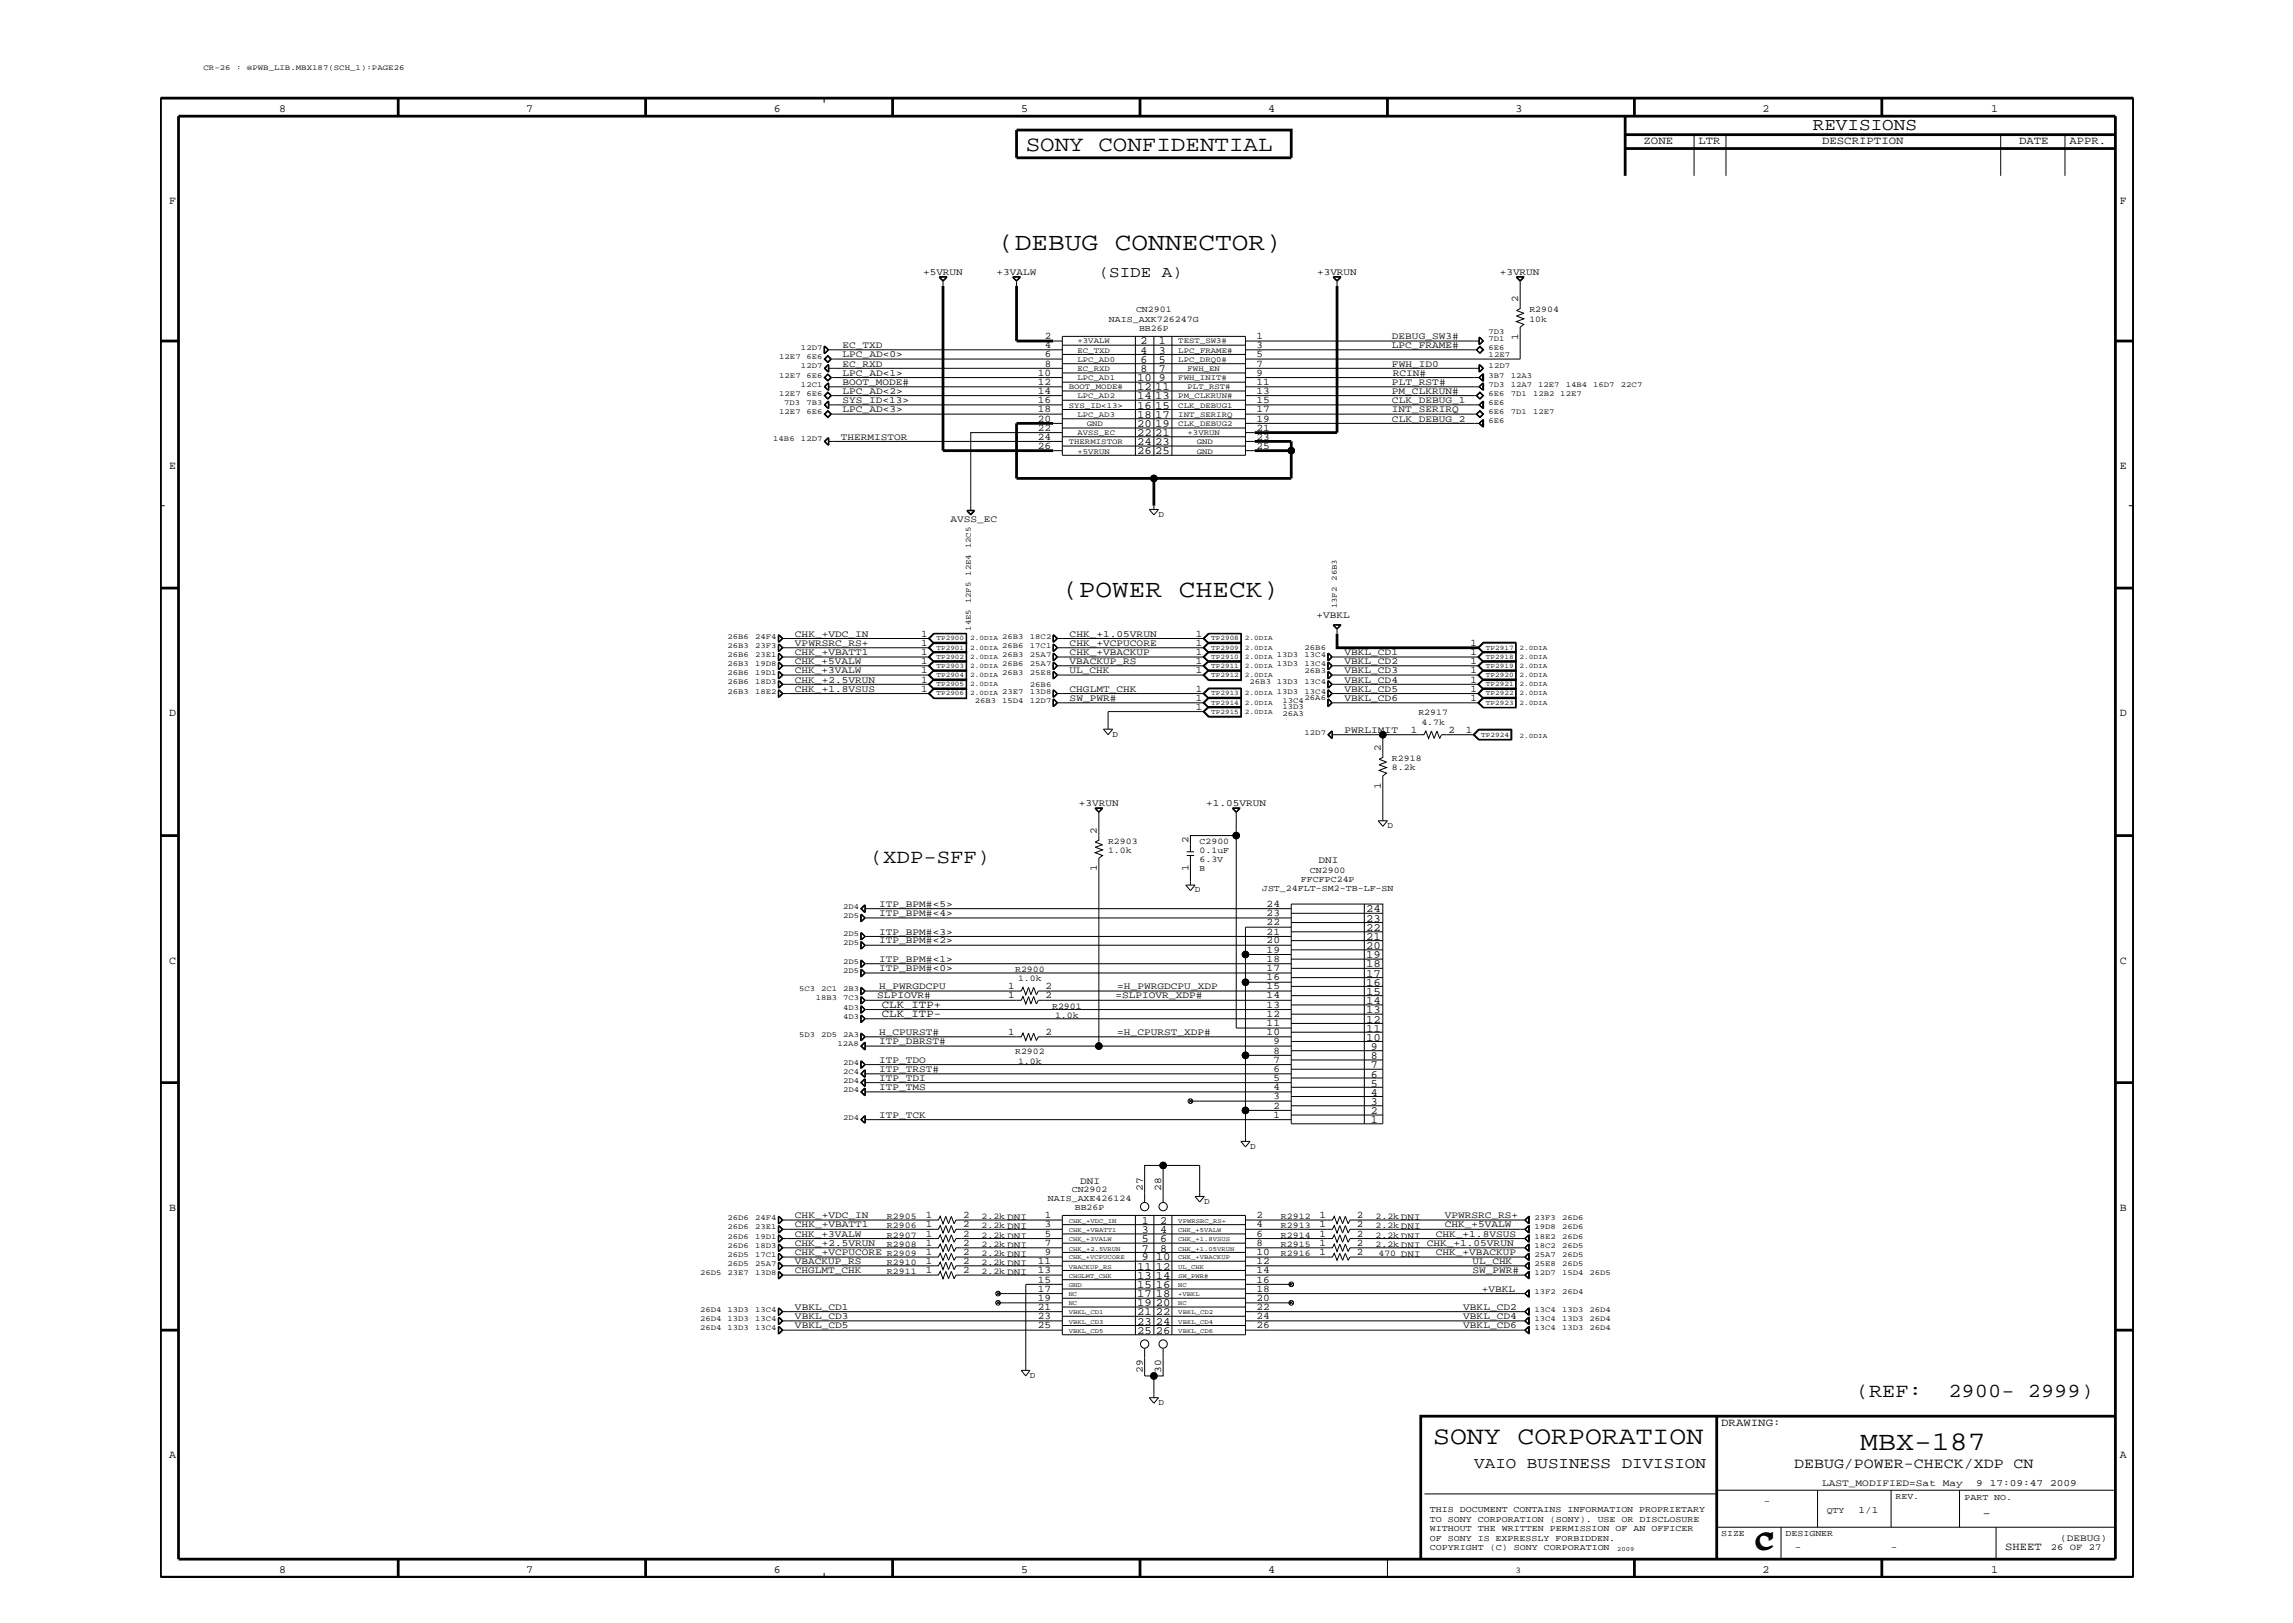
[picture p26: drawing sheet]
<svg xmlns="http://www.w3.org/2000/svg" width="420mm" height="297mm" viewBox="0 0 420 297" stroke-linecap="round" stroke-linejoin="round" font-family="sans-serif">
<defs><g id="words">
<g font-size="5">
<text x="321.3" y="283.6">C</text>
<text x="321.6" y="283.2">C</text>
</g>
<text font-size="4.9" x="340.6" y="265.3">MBX-187</text>
<text font-size="4.7" x="262.4" y="264.4">SONY CORPORATION</text>
<g font-size="4.6">
<text x="182.7" y="45.7">(DEBUG CONNECTOR)</text>
<text x="194.5" y="109.3">(POWER CHECK)</text>
</g>
<text font-size="4" x="187.8" y="27.5">SONY CONFIDENTIAL</text>
<g font-size="3.6">
<text x="159.3" y="157.9">(XDP-SFF)</text>
<text x="339.8" y="255.6">(REF:</text>
<text x="356.7" y="255.6">2900- 2999)</text>
</g>
<text font-size="3.2" x="331.9" y="23.8">REVISIONS</text>
<g font-size="2.9">
<text x="201.2" y="50.7">(SIDE A)</text>
<text x="269.9" y="268.6">VAIO BUSINESS DIVISION</text>
</g>
<text font-size="2.7" x="328.5" y="268.6">DEBUG/POWER-CHECK/XDP CN</text>
<text font-size="2.3" x="363" y="277.6">-</text>
<g font-size="2">
<text x="51.1" y="20.5">8</text>
<text x="96.3" y="20.5">7</text>
<text x="141.6" y="20.5">6</text>
<text x="186.9" y="20.5">5</text>
<text x="232.2" y="20.5">4</text>
<text x="277.5" y="20.5">3</text>
<text x="322.7" y="20.5">2</text>
<text x="364.6" y="20.5">1</text>
<text x="300.9" y="26.4">ZONE</text>
<text x="311" y="26.4">LTR</text>
<text x="333.6" y="26.4">DESCRIPTION</text>
<text x="369.7" y="26.4">DATE</text>
<text x="378.9" y="26.4">APPR.</text>
<text x="31" y="37.3">F</text>
<text x="388.1" y="37.3">F</text>
<text x="208.8" y="64.7">4</text>
<text x="208.8" y="63">2</text>
<text x="212.2" y="63">1</text>
<text x="212.2" y="64.7">3</text>
<text x="208.2" y="69.8">10</text>
<text x="208.2" y="71.4">12</text>
<text x="208.8" y="68.1">8</text>
<text x="208.8" y="66.4">6</text>
<text x="211.5" y="71.4">11</text>
<text x="212.2" y="69.8">9</text>
<text x="212.2" y="66.4">5</text>
<text x="212.2" y="68.1">7</text>
<text x="208.2" y="76.5">18</text>
<text x="208.2" y="74.8">16</text>
<text x="208.2" y="73.1">14</text>
<text x="211.5" y="73.1">13</text>
<text x="211.5" y="74.8">15</text>
<text x="211.5" y="76.5">17</text>
<text x="208.2" y="78.2">20</text>
<text x="208.2" y="79.8">22</text>
<text x="208.2" y="83.2">26</text>
<text x="208.2" y="81.5">24</text>
<text x="211.5" y="81.5">23</text>
<text x="211.5" y="83.2">25</text>
<text x="211.5" y="79.8">21</text>
<text x="211.5" y="78.2">19</text>
<text x="31" y="85.9">E</text>
<text x="388.1" y="85.9">E</text>
<text x="31" y="131.1">D</text>
<text x="388.1" y="131.1">D</text>
<text x="250.1" y="167">24</text>
<text x="250.1" y="168.7">23</text>
<text x="250.1" y="170.4">22</text>
<text x="250.1" y="172.1">21</text>
<text x="250.1" y="173.8">20</text>
<text x="31" y="176.4">C</text>
<text x="250.1" y="178.8">17</text>
<text x="250.1" y="175.4">19</text>
<text x="250.1" y="177.1">18</text>
<text x="388.1" y="176.4">C</text>
<text x="161.5" y="184.4">CLK_ITP+</text>
<text x="250.1" y="182.1">15</text>
<text x="250.1" y="183.8">14</text>
<text x="250.1" y="185.4">13</text>
<text x="250.1" y="180.5">16</text>
<text x="161.5" y="186.1">CLK_ITP-</text>
<text x="250.1" y="187.1">12</text>
<text x="250.1" y="188.8">11</text>
<text x="250.1" y="190.5">10</text>
<text x="251" y="197.2">6</text>
<text x="251" y="195.5">7</text>
<text x="251" y="192.1">9</text>
<text x="251" y="193.8">8</text>
<text x="251" y="203.9">2</text>
<text x="251" y="202.2">3</text>
<text x="251" y="200.5">4</text>
<text x="251" y="198.9">5</text>
<text x="251" y="205.6">1</text>
<text x="31" y="221.7">B</text>
<text x="388.1" y="221.7">B</text>
<text x="209" y="227.4">5</text>
<text x="209" y="225.7">3</text>
<text x="209" y="224">1</text>
<text x="212.4" y="224">2</text>
<text x="212.4" y="225.7">4</text>
<text x="212.4" y="227.4">6</text>
<text x="208.2" y="232.4">11</text>
<text x="209" y="229.1">7</text>
<text x="209" y="230.7">9</text>
<text x="211.6" y="232.4">12</text>
<text x="211.6" y="230.7">10</text>
<text x="212.4" y="229.1">8</text>
<text x="208.2" y="237.4">17</text>
<text x="208.2" y="235.7">15</text>
<text x="208.2" y="239">19</text>
<text x="208.2" y="234">13</text>
<text x="211.6" y="239">20</text>
<text x="211.6" y="234">14</text>
<text x="211.6" y="235.7">16</text>
<text x="211.6" y="237.4">18</text>
<text x="208.2" y="240.7">21</text>
<text x="208.2" y="244.1">25</text>
<text x="208.2" y="242.4">23</text>
<text x="211.6" y="242.4">24</text>
<text x="211.6" y="244.1">26</text>
<text x="211.6" y="240.7">22</text>
<text x="315.1" y="261.1">DRAWING:</text>
<text x="31" y="266.9">A</text>
<text x="388.1" y="266.9">A</text>
<text x="51.1" y="287.9">8</text>
<text x="96.3" y="287.9">7</text>
<text x="141.6" y="287.9">6</text>
<text x="186.9" y="287.9">5</text>
<text x="232.2" y="287.9">4</text>
<text x="322.7" y="287.9">2</text>
<text x="364.6" y="287.9">1</text>
<text x="367.1" y="283.7">SHEET</text>
</g>
<g font-size="1.9">
<text x="278" y="55.3" transform="rotate(-90 278 55.3)">2</text>
<text x="191.3" y="65.4">6</text>
<text x="191.3" y="63.7">4</text>
<text x="191.3" y="62.1">2</text>
<text x="230" y="65.4">5</text>
<text x="230" y="63.7">3</text>
<text x="230" y="62.1">1</text>
<text x="278" y="62.3" transform="rotate(-90 278 62.3)">1</text>
<text x="190" y="70.5">12</text>
<text x="190" y="68.8">10</text>
<text x="191.3" y="67.1">8</text>
<text x="230" y="68.8">9</text>
<text x="230" y="67.1">7</text>
<text x="230" y="70.5">11</text>
<text x="190" y="75.5">18</text>
<text x="190" y="73.8">16</text>
<text x="190" y="72.1">14</text>
<text x="190" y="77.2">20</text>
<text x="230" y="77.2">19</text>
<text x="230" y="75.5">17</text>
<text x="230" y="73.8">15</text>
<text x="230" y="72.1">13</text>
<text x="190" y="82.2">26</text>
<text x="190" y="80.5">24</text>
<text x="190" y="78.9">22</text>
<text x="230" y="82.2">25</text>
<text x="230" y="80.5">23</text>
<text x="230" y="78.9">21</text>
<text x="168.7" y="119.9">1</text>
<text x="168.7" y="118.2">1</text>
<text x="168.7" y="116.5">1</text>
<text x="218.9" y="119.9">1</text>
<text x="218.9" y="118.2">1</text>
<text x="218.9" y="116.5">1</text>
<text x="269.2" y="119.9">1</text>
<text x="269.2" y="118.2">1</text>
<text x="168.7" y="124.9">1</text>
<text x="168.7" y="123.2">1</text>
<text x="168.7" y="121.5">1</text>
<text x="218.9" y="123.2">1</text>
<text x="218.9" y="121.5">1</text>
<text x="269.2" y="124.9">1</text>
<text x="269.2" y="123.2">1</text>
<text x="269.2" y="121.5">1</text>
<text x="168.7" y="126.6">1</text>
<text x="218.9" y="129.9">1</text>
<text x="218.9" y="128.3">1</text>
<text x="218.9" y="126.6">1</text>
<text x="269.2" y="128.3">1</text>
<text x="269.2" y="126.6">1</text>
<text x="252.8" y="137.5" transform="rotate(-90 252.8 137.5)">2</text>
<text x="258.3" y="134.1">1</text>
<text x="265.2" y="134.1">2</text>
<text x="268.4" y="134.1">1</text>
<text x="252.8" y="144.4" transform="rotate(-90 252.8 144.4)">1</text>
<text x="200.8" y="152.6" transform="rotate(-90 200.8 152.6)">2</text>
<text x="217.6" y="154.3" transform="rotate(-90 217.6 154.3)">2</text>
<text x="200.8" y="159.5" transform="rotate(-90 200.8 159.5)">1</text>
<text x="217.6" y="159.5" transform="rotate(-90 217.6 159.5)">1</text>
<text x="231.9" y="166">24</text>
<text x="231.9" y="167.7">23</text>
<text x="231.9" y="169.4">22</text>
<text x="231.9" y="171.1">21</text>
<text x="231.9" y="172.7">20</text>
<text x="231.9" y="174.4">19</text>
<text x="231.9" y="176.1">18</text>
<text x="231.9" y="177.7">17</text>
<text x="231.9" y="179.4">16</text>
<text x="184.6" y="182.7">1</text>
<text x="184.6" y="181">1</text>
<text x="191.4" y="182.7">2</text>
<text x="191.4" y="181">2</text>
<text x="231.9" y="181">15</text>
<text x="231.9" y="182.7">14</text>
<text x="231.9" y="184.4">13</text>
<text x="184.6" y="189.4">1</text>
<text x="191.4" y="189.4">2</text>
<text x="231.9" y="186.1">12</text>
<text x="231.9" y="187.8">11</text>
<text x="231.9" y="189.4">10</text>
<text x="233.2" y="191.1">9</text>
<text x="233.2" y="192.8">8</text>
<text x="233.2" y="194.5">7</text>
<text x="233.2" y="196.2">6</text>
<text x="233.2" y="197.8">5</text>
<text x="233.2" y="199.5">4</text>
<text x="233.2" y="201.2">3</text>
<text x="233.2" y="202.9">2</text>
<text x="233.2" y="204.6">1</text>
<text x="209.2" y="218" transform="rotate(-90 209.2 218)">27</text>
<text x="212.6" y="218" transform="rotate(-90 212.6 218)">28</text>
<text x="169.5" y="226.3">1</text>
<text x="169.5" y="224.6">1</text>
<text x="169.5" y="223">1</text>
<text x="176.4" y="226.3">2</text>
<text x="176.4" y="224.6">2</text>
<text x="176.4" y="223">2</text>
<text x="191.3" y="226.3">5</text>
<text x="191.3" y="224.6">3</text>
<text x="191.3" y="223">1</text>
<text x="230" y="223">2</text>
<text x="230" y="226.3">6</text>
<text x="230" y="224.6">4</text>
<text x="241.6" y="226.3">1</text>
<text x="241.6" y="224.6">1</text>
<text x="241.6" y="223">1</text>
<text x="248.4" y="226.3">2</text>
<text x="248.4" y="224.6">2</text>
<text x="248.4" y="223">2</text>
<text x="169.5" y="233">1</text>
<text x="169.5" y="231.3">1</text>
<text x="169.5" y="228">1</text>
<text x="169.5" y="229.7">1</text>
<text x="176.4" y="233">2</text>
<text x="176.4" y="231.3">2</text>
<text x="176.4" y="228">2</text>
<text x="176.4" y="229.7">2</text>
<text x="190" y="233">13</text>
<text x="190" y="231.3">11</text>
<text x="191.3" y="229.7">9</text>
<text x="191.3" y="228">7</text>
<text x="230" y="233">14</text>
<text x="230" y="231.3">12</text>
<text x="230" y="229.7">10</text>
<text x="230" y="228">8</text>
<text x="241.6" y="229.7">1</text>
<text x="241.6" y="228">1</text>
<text x="248.4" y="229.7">2</text>
<text x="248.4" y="228">2</text>
<text x="190" y="239.7">21</text>
<text x="190" y="238.1">19</text>
<text x="190" y="236.4">17</text>
<text x="190" y="234.7">15</text>
<text x="230" y="239.7">22</text>
<text x="230" y="238.1">20</text>
<text x="230" y="236.4">18</text>
<text x="230" y="234.7">16</text>
<text x="190" y="243.1">25</text>
<text x="190" y="241.4">23</text>
<text x="230" y="243.1">26</text>
<text x="230" y="241.4">24</text>
<text x="209.2" y="251.2" transform="rotate(-90 209.2 251.2)">29</text>
<text x="212.6" y="251.2" transform="rotate(-90 212.6 251.2)">30</text>
</g>
<g font-size="1.8">
<text x="169" y="50.3">+5VRUN</text>
<text x="182.5" y="50.3">+3VALW</text>
<text x="241.1" y="50.3">+3VRUN</text>
<text x="274.6" y="50.3">+3VRUN</text>
<text x="154.3" y="63.7">EC_TXD</text>
<text x="154.3" y="65.4">LPC_AD&lt;0&gt;</text>
<text x="254.8" y="62.1">DEBUG_SW3#</text>
<text x="254.8" y="63.7">LPC_FRAME#</text>
<text x="154.3" y="67.1">EC_RXD</text>
<text x="154.3" y="70.5">BOOT_MODE#</text>
<text x="154.3" y="68.8">LPC_AD&lt;1&gt;</text>
<text x="254.8" y="67.1">FWH_ID0</text>
<text x="254.8" y="70.5">PLT_RST#</text>
<text x="255" y="68.8">RCIN#</text>
<text x="154.3" y="73.8">SYS_ID&lt;13&gt;</text>
<text x="154.3" y="75.5">LPC_AD&lt;3&gt;</text>
<text x="154.3" y="72.1">LPC_AD&lt;2&gt;</text>
<text x="254.8" y="72.1">PM_CLKRUN#</text>
<text x="254.8" y="73.8">CLK_DEBUG_1</text>
<text x="254.8" y="75.5">INT_SERIRQ</text>
<text x="254.8" y="77.2">CLK_DEBUG_2</text>
<text x="153.9" y="80.5">THERMISTOR</text>
<text x="174" y="95.6">AVSS_EC</text>
<text x="241" y="113.1">+VBKL</text>
<text x="145.5" y="119.9">CHK_+VBATT1</text>
<text x="145.5" y="118.2">VPWRSRC_RS+</text>
<text x="145.5" y="116.5">CHK_+VDC_IN</text>
<text x="195.8" y="118.2">CHK_+VCPUCORE</text>
<text x="195.8" y="119.9">CHK_+VBACKUP</text>
<text x="195.8" y="116.5">CHK_+1.05VRUN</text>
<text x="246.1" y="119.9">VBKL_CD1</text>
<text x="145.5" y="123.2">CHK_+3VALW</text>
<text x="145.5" y="124.9">CHK_+2.5VRUN</text>
<text x="145.5" y="121.5">CHK_+5VALW</text>
<text x="195.8" y="121.5">VBACKUP_RS</text>
<text x="195.8" y="123.2">UL_CHK</text>
<text x="246.1" y="123.2">VBKL_CD3</text>
<text x="246.1" y="124.9">VBKL_CD4</text>
<text x="246.1" y="121.5">VBKL_CD2</text>
<text x="145.5" y="126.6">CHK_+1.8VSUS</text>
<text x="195.8" y="126.6">CHGLMT_CHK</text>
<text x="195.8" y="128.3">SW_PWR#</text>
<text x="246.1" y="128.3">VBKL_CD6</text>
<text x="246.1" y="126.6">VBKL_CD5</text>
<text x="246.1" y="134.1">PWRLIMIT</text>
<text x="197.5" y="147.5">+3VRUN</text>
<text x="220.8" y="147.5">+1.05VRUN</text>
<text x="241.4" y="157.9">DNI</text>
<text x="161" y="166">ITP_BPM#&lt;5&gt;</text>
<text x="161" y="167.7">ITP_BPM#&lt;4&gt;</text>
<text x="161" y="171.1">ITP_BPM#&lt;3&gt;</text>
<text x="161" y="172.7">ITP_BPM#&lt;2&gt;</text>
<text x="161" y="176.1">ITP_BPM#&lt;1&gt;</text>
<text x="161" y="177.7">ITP_BPM#&lt;0&gt;</text>
<text x="160.6" y="182.7">SLPIOVR#</text>
<text x="161" y="181">H_PWRGDCPU</text>
<text x="204.2" y="182.7">=SLPIOVR_XDP#</text>
<text x="204.6" y="181">=H_PWRGDCPU_XDP</text>
<text x="161" y="189.4">H_CPURST#</text>
<text x="161" y="191.1">ITP_DBRST#</text>
<text x="204.6" y="189.4">=H_CPURST_XDP#</text>
<text x="161" y="196.2">ITP_TRST#</text>
<text x="161" y="197.8">ITP_TDI</text>
<text x="161" y="194.5">ITP_TDO</text>
<text x="161" y="199.5">ITP_TMS</text>
<text x="161" y="204.6">ITP_TCK</text>
<text x="197.8" y="216.6">DNI</text>
<text x="145.5" y="223">CHK_+VDC_IN</text>
<text x="145.5" y="226.3">CHK_+3VALW</text>
<text x="145.5" y="224.6">CHK_+VBATT1</text>
<text x="262.9" y="226.3">CHK_+1.8VSUS</text>
<text x="264.5" y="224.6">CHK_+5VALW</text>
<text x="264.5" y="223">VPWRSRC_RS+</text>
<text x="145.5" y="233">CHGLMT_CHK</text>
<text x="145.5" y="231.3">VBACKUP_RS</text>
<text x="145.5" y="229.7">CHK_+VCPUCORE R2909</text>
<text x="145.5" y="228">CHK_+2.5VRUN</text>
<text x="262.9" y="229.7">CHK_+VBACKUP</text>
<text x="269.6" y="231.3">UL_CHK</text>
<text x="269.6" y="233">SW_PWR#</text>
<text x="145.5" y="239.7">VBKL_CD1</text>
<text x="267.9" y="239.7">VBKL_CD2</text>
<text x="271.3" y="236.4">+VBKL</text>
<text x="145.5" y="241.4">VBKL_CD3</text>
<text x="145.5" y="243.1">VBKL_CD5</text>
<text x="267.9" y="241.4">VBKL_CD4</text>
<text x="267.9" y="243.1">VBKL_CD6</text>
<text x="322.9" y="275.3">-</text>
<text x="333.6" y="272">LAST_MODIFIED=Sat May</text>
<text x="361.8" y="272">9 17:09:47 2009</text>
<text x="340.3" y="277">1/1</text>
<text x="377.2" y="282">(DEBUG)</text>
<text x="328.6" y="283.7">-</text>
<text x="346.2" y="283.7">-</text>
</g>
<text font-size="1.7" x="375.5" y="283.7">26 OF 27</text>
<g font-size="1.6">
<text x="203" y="58.9">NAIS_AXK726247G</text>
<text x="208" y="57.2">CN2901</text>
<text x="280" y="57.2">R2904</text>
<text x="280" y="58.9">10k</text>
<text x="208.5" y="60.6">BB26P</text>
<text x="212.1" y="94.6">D</text>
<text x="259.7" y="130.9">R2917</text>
<text x="203.7" y="134.8">D</text>
<text x="260.2" y="132.6">4.7k</text>
<text x="254.8" y="139.3">R2918</text>
<text x="254.8" y="141">8.2k</text>
<text x="202.9" y="154.5">R2903</text>
<text x="219.6" y="154.5">C2900</text>
<text x="254" y="151.6">D</text>
<text x="202.9" y="156.1">1.0k</text>
<text x="219.6" y="157.8">6.3V</text>
<text x="219.6" y="159.5">B</text>
<text x="219.6" y="156.1">0.1uF</text>
<text x="238.2" y="161.5">FFCFPC24P</text>
<text x="239.8" y="159.8">CN2900</text>
<text x="218.8" y="163.3">D</text>
<text x="231.1" y="163.1">JST_24FLT-SM2-TB-LF-SN</text>
<text x="185.8" y="177.9">R2900</text>
<text x="186.4" y="179.6">1.0k</text>
<text x="192.6" y="184.6">R2901</text>
<text x="193.2" y="186.3">1.0k</text>
<text x="185.8" y="193">R2902</text>
<text x="186.4" y="194.7">1.0k</text>
<text x="228.9" y="210.3">D</text>
<text x="191.9" y="219.8">NAIS_AXE426124</text>
<text x="196.2" y="218.1">CN2902</text>
<text x="196.8" y="221.5">BB26P</text>
<text x="220.5" y="220.3">D</text>
<text x="162.4" y="226.5">R2907</text>
<text x="162.4" y="224.8">R2906</text>
<text x="162.4" y="223.1">R2905</text>
<text x="179.7" y="226.5">2.2k DNI</text>
<text x="179.7" y="224.8">2.2k DNI</text>
<text x="179.7" y="223.1">2.2k DNI</text>
<text x="234.5" y="226.5">R2914</text>
<text x="234.5" y="224.8">R2913</text>
<text x="234.5" y="223.1">R2912</text>
<text x="251.8" y="226.5">2.2kDNI</text>
<text x="251.8" y="224.8">2.2kDNI</text>
<text x="251.8" y="223.1">2.2kDNI</text>
<text x="162.4" y="233.2">R2911</text>
<text x="162.4" y="231.5">R2910</text>
<text x="162.4" y="228.2">R2908</text>
<text x="179.7" y="233.2">2.2k DNI</text>
<text x="179.7" y="231.5">2.2k DNI</text>
<text x="179.7" y="228.2">2.2k DNI</text>
<text x="179.7" y="229.9">2.2k DNI</text>
<text x="234.5" y="229.9">R2916</text>
<text x="234.5" y="228.2">R2915</text>
<text x="251.8" y="228.2">2.2kDNI CHK_+1.05VRUN</text>
<text x="252.4" y="229.9">470 DNI</text>
<text x="188.6" y="252.2">D</text>
<text x="212.1" y="257.2">D</text>
<text x="347" y="274.4">REV.</text>
<text x="359.7" y="274.5">PART NO.</text>
<text x="261.8" y="280.3">WITHOUT THE WRITTEN PERMISSION OF AN OFFICER</text>
<text x="261.8" y="276.7">THIS DOCUMENT CONTAINS INFORMATION PROPRIETARY</text>
<text x="261.8" y="278.6">TO SONY CORPORATION (SONY). USE OR DISCLOSURE</text>
<text x="315.1" y="281.1">SIZE</text>
<text x="326.9" y="281.1">DESIGNER</text>
<text x="334.4" y="277">QTY</text>
<text x="261.8" y="282.1">OF SONY IS EXPRESSLY FORBIDDEN.</text>
<text x="261.8" y="283.7">COPYRIGHT (C) SONY CORPORATION</text>
<text x="277.5" y="287.9">3</text>
</g>
<g font-size="1.4">
<text x="37.3" y="12.9">CR-26 : @PWB_LIB.MBX187(SCH_1):PAGE26</text>
<text x="142.7" y="65.7">12E7</text>
<text x="146.6" y="64">12D7</text>
<text x="147.7" y="65.7">6E6</text>
<text x="197.3" y="62.9">+3VALW</text>
<text x="197.3" y="64.5">EC_TXD</text>
<text x="215.7" y="62.9">TEST_SW3#</text>
<text x="215.7" y="64.5">LPC_FRAME#</text>
<text x="272.5" y="62.4">7D1</text>
<text x="272.5" y="61.2">7D3</text>
<text x="272.5" y="64">6E6</text>
<text x="272.5" y="65.3">12E7</text>
<text x="142.7" y="69.1">12E7</text>
<text x="146.6" y="70.8">12C1</text>
<text x="146.6" y="67.4">12D7</text>
<text x="147.7" y="69.1">6E6</text>
<text x="195.7" y="71.2">BOOT_MODE#</text>
<text x="197.3" y="66.2">LPC_AD0</text>
<text x="197.3" y="67.9">EC_RXD</text>
<text x="197.3" y="69.6">LPC_AD1</text>
<text x="215.7" y="69.6">FWH_INIT#</text>
<text x="215.7" y="66.2">LPC_DRQ0#</text>
<text x="217.4" y="71.2">PLT_RST#</text>
<text x="217.4" y="67.9">FWH_EN</text>
<text x="272.5" y="67.4">12D7</text>
<text x="272.5" y="69.1">3B7</text>
<text x="272.5" y="70.8">7D3</text>
<text x="276.6" y="69.1">12A3</text>
<text x="276.6" y="70.8">12A7</text>
<text x="281.6" y="70.8">12E7</text>
<text x="286.7" y="70.8">14B4</text>
<text x="291.7" y="70.8">16D7</text>
<text x="296.8" y="70.8">22C7</text>
<text x="142.7" y="75.8">12E7</text>
<text x="142.7" y="72.4">12E7</text>
<text x="143.6" y="74.1">7D3</text>
<text x="147.7" y="74.1">7B3</text>
<text x="147.7" y="75.8">6E6</text>
<text x="147.7" y="72.4">6E6</text>
<text x="195.7" y="74.6">SYS_ID&lt;13&gt;</text>
<text x="197.3" y="76.3">LPC_AD3</text>
<text x="197.3" y="72.9">LPC_AD2</text>
<text x="215.7" y="72.9">PM_CLKRUN#</text>
<text x="215.7" y="74.6">CLK_DEBUG1</text>
<text x="215.7" y="76.3">INT_SERIRQ</text>
<text x="272.5" y="72.4">6E6</text>
<text x="272.5" y="74.1">6E6</text>
<text x="272.5" y="75.8">6E6</text>
<text x="272.5" y="77.5">6E6</text>
<text x="276.6" y="72.4">7D1</text>
<text x="276.6" y="75.8">7D1</text>
<text x="280.7" y="72.4">12B2</text>
<text x="280.7" y="75.8">12E7</text>
<text x="285.7" y="72.4">12E7</text>
<text x="141.6" y="80.8">14B6</text>
<text x="146.6" y="80.8">12D7</text>
<text x="195.7" y="81.3">THERMISTOR</text>
<text x="197.3" y="83">+5VRUN</text>
<text x="197.3" y="79.6">AVSS_EC</text>
<text x="199" y="78">GND</text>
<text x="215.7" y="78">CLK_DEBUG2</text>
<text x="217.4" y="79.6">+3VRUN</text>
<text x="219.1" y="81.3">GND</text>
<text x="219.1" y="83">GND</text>
<text x="177.7" y="100.4" transform="rotate(-90 177.7 100.4)">12C5</text>
<text x="177.7" y="105.4" transform="rotate(-90 177.7 105.4)">12E4</text>
<text x="244.8" y="106.3" transform="rotate(-90 244.8 106.3)">26B3</text>
<text x="177.7" y="110.4" transform="rotate(-90 177.7 110.4)">12F5</text>
<text x="244.8" y="111.4" transform="rotate(-90 244.8 111.4)">13F2</text>
<text x="133.2" y="118.6">26B3</text>
<text x="133.2" y="116.9">26B6</text>
<text x="138.3" y="118.6">23F3</text>
<text x="138.3" y="116.9">24F4</text>
<text x="177.7" y="115.4" transform="rotate(-90 177.7 115.4)">14E5</text>
<text x="188.6" y="118.6">17C1</text>
<text x="188.6" y="116.9">18C2</text>
<text x="238.8" y="119">26B6</text>
<text x="133.2" y="123.6">26B6</text>
<text x="133.2" y="125.3">26B6</text>
<text x="133.2" y="121.9">26B3</text>
<text x="133.2" y="120.3">26B6</text>
<text x="138.3" y="123.6">19D1</text>
<text x="138.3" y="125.3">18D3</text>
<text x="138.3" y="121.9">19D8</text>
<text x="138.3" y="120.3">23E1</text>
<text x="188.6" y="120.3">25A7</text>
<text x="188.6" y="121.9">25A7</text>
<text x="188.6" y="125.8">26B6</text>
<text x="188.6" y="123.6">25E8</text>
<text x="228.8" y="125.3">26B3</text>
<text x="233.8" y="125.3">13D3</text>
<text x="238.8" y="121.9">13C4</text>
<text x="238.8" y="123.1">26B3</text>
<text x="238.8" y="120.3">13C4</text>
<text x="238.8" y="125.3">13C4</text>
<text x="133.2" y="126.9">26B3</text>
<text x="138.3" y="126.9">18E2</text>
<text x="178.5" y="128.6">26B3</text>
<text x="183.5" y="128.6">15D4</text>
<text x="188.6" y="126.9">13D8</text>
<text x="188.6" y="128.6">12D7</text>
<text x="234.8" y="128.6">13C4</text>
<text x="234.8" y="129.8">13D3</text>
<text x="234.8" y="131">26A3</text>
<text x="238.8" y="126.9">13C4</text>
<text x="238.8" y="128.1">26A6</text>
<text x="238.8" y="134.5">12D7</text>
<text x="154.3" y="166.3">2D4</text>
<text x="154.3" y="168">2D5</text>
<text x="154.3" y="171.4">2D5</text>
<text x="154.3" y="173">2D5</text>
<text x="154.3" y="176.4">2D5</text>
<text x="154.3" y="178.1">2D5</text>
<text x="146.3" y="181.4">5C3</text>
<text x="149.4" y="183.1">18B3</text>
<text x="150.4" y="181.4">2C1</text>
<text x="154.3" y="184.8">4D3</text>
<text x="154.3" y="183.1">7C3</text>
<text x="154.3" y="181.4">2B3</text>
<text x="146.3" y="189.8">5D3</text>
<text x="150.4" y="189.8">2D5</text>
<text x="153.3" y="191.5">12A8</text>
<text x="154.3" y="189.8">2A3</text>
<text x="154.3" y="186.5">4D3</text>
<text x="154.3" y="196.5">2C4</text>
<text x="154.3" y="194.8">2D4</text>
<text x="154.3" y="199.8">2D4</text>
<text x="154.3" y="198.1">2D4</text>
<text x="154.3" y="204.9">2D4</text>
<text x="133.2" y="223.3">26D6</text>
<text x="133.2" y="226.7">26D6</text>
<text x="133.2" y="225">26D6</text>
<text x="138.3" y="223.3">24F4</text>
<text x="138.3" y="226.7">19D1</text>
<text x="138.3" y="225">23E1</text>
<text x="280.9" y="226.7">18E2</text>
<text x="280.9" y="225">19D8</text>
<text x="280.9" y="223.3">23F3</text>
<text x="286" y="226.7">26D6</text>
<text x="286" y="225">26D6</text>
<text x="286" y="223.3">26D6</text>
<text x="128.2" y="233.4">26D5</text>
<text x="133.2" y="233.4">23E7</text>
<text x="133.2" y="231.7">26D5</text>
<text x="133.2" y="230.1">26D5</text>
<text x="133.2" y="228.4">26D6</text>
<text x="138.3" y="233.4">13D8</text>
<text x="138.3" y="231.7">25A7</text>
<text x="138.3" y="230.1">17C1</text>
<text x="138.3" y="228.4">18D3</text>
<text x="280.9" y="230.1">25A7</text>
<text x="280.9" y="231.7">25E8</text>
<text x="280.9" y="233.4">12D7</text>
<text x="280.9" y="228.4">18C2</text>
<text x="286" y="230.1">26D5</text>
<text x="286" y="231.7">26D5</text>
<text x="286" y="233.4">15D4</text>
<text x="286" y="228.4">26D5</text>
<text x="291" y="233.4">26D5</text>
<text x="280.9" y="236.8">13F2</text>
<text x="286" y="236.8">26D4</text>
<text x="128.2" y="240.1">26D4</text>
<text x="128.2" y="241.8">26D4</text>
<text x="128.2" y="243.4">26D4</text>
<text x="133.2" y="240.1">13D3</text>
<text x="133.2" y="241.8">13D3</text>
<text x="133.2" y="243.4">13D3</text>
<text x="138.3" y="240.1">13C4</text>
<text x="138.3" y="241.8">13C4</text>
<text x="138.3" y="243.4">13C4</text>
<text x="280.9" y="241.8">13C4</text>
<text x="280.9" y="240.1">13C4</text>
<text x="280.9" y="243.4">13C4</text>
<text x="286" y="241.8">13D3</text>
<text x="286" y="240.1">13D3</text>
<text x="286" y="243.4">13D3</text>
<text x="291" y="241.8">26D4</text>
<text x="291" y="240.1">26D4</text>
<text x="291" y="243.4">26D4</text>
</g>
<g font-size="1.3">
<text x="171.4" y="118.9">TP2901</text>
<text x="171.4" y="117.2">TP2900</text>
<text x="177.6" y="118.9">2.0DIA 26B6</text>
<text x="177.6" y="117.2">2.0DIA 26B3</text>
<text x="221.7" y="118.9">TP2909</text>
<text x="221.7" y="117.2">TP2908</text>
<text x="227.9" y="118.9">2.0DIA</text>
<text x="227.9" y="117.2">2.0DIA</text>
<text x="272" y="118.9">TP2917</text>
<text x="278.2" y="118.9">2.0DIA</text>
<text x="171.4" y="125.6">TP2905</text>
<text x="171.4" y="123.9">TP2904</text>
<text x="171.4" y="122.2">TP2903</text>
<text x="171.4" y="120.6">TP2902</text>
<text x="177.6" y="125.6">2.0DIA</text>
<text x="177.6" y="123.9">2.0DIA 26B3</text>
<text x="177.6" y="122.2">2.0DIA 26B6</text>
<text x="177.6" y="120.6">2.0DIA 26B3</text>
<text x="221.7" y="123.9">TP2912</text>
<text x="221.7" y="122.2">TP2911</text>
<text x="221.7" y="120.6">TP2910</text>
<text x="227.9" y="123.9">2.0DIA</text>
<text x="227.9" y="122.2">2.0DIA 13D3</text>
<text x="227.9" y="120.6">2.0DIA 13D3</text>
<text x="272" y="125.6">TP2921</text>
<text x="272" y="123.9">TP2920</text>
<text x="272" y="122.2">TP2919</text>
<text x="272" y="120.6">TP2918</text>
<text x="278.2" y="125.6">2.0DIA</text>
<text x="278.2" y="123.9">2.0DIA</text>
<text x="278.2" y="122.2">2.0DIA</text>
<text x="278.2" y="120.6">2.0DIA</text>
<text x="171.4" y="127.3">TP2906</text>
<text x="177.6" y="127.3">2.0DIA 23E7</text>
<text x="221.7" y="130.6">TP2915</text>
<text x="221.7" y="129">TP2914</text>
<text x="221.7" y="127.3">TP2913</text>
<text x="227.9" y="130.6">2.0DIA</text>
<text x="227.9" y="129">2.0DIA</text>
<text x="227.9" y="127.3">2.0DIA 13D3</text>
<text x="272" y="129">TP2923</text>
<text x="272" y="127.3">TP2922</text>
<text x="278.2" y="129">2.0DIA</text>
<text x="278.2" y="127.3">2.0DIA</text>
<text x="271.2" y="134.8">TP2924</text>
<text x="278.2" y="135">2.0DIA</text>
</g>
<g font-size="1.2">
<text x="195.7" y="223.8">CHK_+VDC_IN</text>
<text x="195.7" y="227.2">CHK_+3VALW</text>
<text x="195.7" y="225.5">CHK_+VBATT1</text>
<text x="215.7" y="225.5">CHK_+5VALW</text>
<text x="215.7" y="227.2">CHK_+1.8VSUS</text>
<text x="215.7" y="223.8">VPWRSRC_RS+</text>
<text x="195.7" y="232.2">VBACKUP_RS</text>
<text x="195.7" y="230.5">CHK_+VCPUCORE</text>
<text x="195.7" y="233.9">CHGLMT_CHK</text>
<text x="195.7" y="228.9">CHK_+2.5VRUN</text>
<text x="215.7" y="230.5">CHK_+VBACKUP</text>
<text x="215.7" y="232.2">UL_CHK</text>
<text x="215.7" y="233.9">SW_PWR#</text>
<text x="215.7" y="228.9">CHK_+1.05VRUN</text>
<text x="195.7" y="235.6">GND</text>
<text x="195.7" y="237.3">NC</text>
<text x="195.7" y="238.9">NC</text>
<text x="215.7" y="237.3">+VBKL</text>
<text x="215.7" y="238.9">NC</text>
<text x="215.7" y="235.6">NC</text>
<text x="195.7" y="240.6">VBKL_CD1</text>
<text x="195.7" y="244">VBKL_CD5</text>
<text x="195.7" y="242.3">VBKL_CD3</text>
<text x="215.7" y="244">VBKL_CD6</text>
<text x="215.7" y="240.6">VBKL_CD2</text>
<text x="215.7" y="242.3">VBKL_CD4</text>
<text x="296.1" y="283.8">2009</text>
</g>
</g></defs>
<g fill="none" stroke="#000" stroke-width=".18">
<path d="M150.9 18v.8M310.2 24.6v7.6M316 24.6v7.6M366.3 24.6v7.6M378.1 24.6v7.6M172.1 50.6h1.2v.2l-.7 .6-.5-.6zM172.1 50.7l1.1 .1-.6 .5zM172.6 51.5v.8M173.3 50.8l-.7 .7M173.3 50.8v-.2h-1.3v.2l.6 .7M185.4 50.6h1.4v.2l-.7 .7-.7-.7zM185.5 50.7h1.1l-.5 .6-.6-.5"/>
<path d="M185.5 50.6h1.2v.2l-.6 .6-.6-.6zM186.1 51.5v.8M244.1 50.6h1.4v.2l-.7 .7-.7-.7zM244.2 50.7l1.1 .1-.5 .5-.6-.5M244.2 50.6h1.2v.2l-.6 .6-.6-.6zM244.8 51.5v.8M277.6 50.6h1.4v.2l-.7 .7-.7-.7zM277.7 50.7h1.1l-.5 .6-.6-.5M277.7 50.6h1.2v.2l-.6 .6-.6-.6zM278.3 51.5v5l-.7 .3 1.4 .5-1.4 .5 1.4 .5-1.4 .6 1.4 .5-.7 .5v5.8h-50.3M150.9 63.4h.2l.5 .6-.5 .6h-.2zM150.9 69.1l.7-.7 .6 .7-.6 .7z"/>
<path d="M150.9 72.4l.7-.7 .6 .7-.6 .7zM150.9 65.7l.7-.7 .6 .7-.6 .7zM150.9 75.8l.7-.7 .6 .7-.6 .7zM150.9 74.1l.7-.7h.1v1.4h-.1zM150.9 63.3h.2l.6 .7-.6 .7h-.2zM151 63.5l.6 .5-.5 .6zM151 69.1l.6-.6 .6 .6-.6 .6zM151 65.7l.6-.6 .6 .6-.6 .6zM151 67.4l.6-.6h.1v1.2h-.1zM151.1 72.4l.5-.5 .5 .5-.5 .6zM151.1 65.7l.5-.5 .5 .5-.5 .5zM151.1 74.1l.5-.5v1z"/>
<path d="M151.1 67.4l.5-.5v1zM151.1 75.8l.5-.5 .5 .5-.5 .5zM151.6 68.5l.5 .6-.5 .5-.5-.5zM151.6 71.8l.6 .6-.6 .6-.6-.6zM151.6 73.5h.1v1.2h-.1l-.6-.6zM151.6 75.2l.6 .6-.6 .6-.6-.6zM151.6 70.1l-.6 .7 .6 .6M151.6 70.2v1.1l-.5-.5zM151.6 66.7h.1v1.4h-.1l-.7-.7zM151.6 70.1h.1M151.6 70.1l-.7 .7 .7 .6M151.7 70.1v1.3h-.1"/>
<path d="M151.7 64h42.8M151.7 67.4h42.8M151.7 70.8h42.8M151.7 74.1h42.8M152.2 65.7h42.3M152.2 69.1h42.3M152.2 72.4h42.3M152.2 75.8h42.3M192.8 62.4h1.7M192.8 77.5h1.7M194.5 79.9h33.5M194.5 76.6h33.5"/>
<path d="M194.5 74.9h33.5M194.5 73.3h33.5M194.5 71.6h33.5M194.5 69.9h33.5M194.5 68.3h33.5M194.5 66.6h33.5M194.5 64.9h33.5M194.5 63.2h33.5M194.5 79.2h-16.8v14.2M194.5 61.6h33.5v21.7h-33.5zM194.5 78.3h33.5M207.9 61.6v21.7"/>
<path d="M211.3 61.6v21.7M214.6 61.6v21.7M228 62.4h42.8M228 64h42.3M228 67.4h42.8M228 70.8h42.8M228 69.1h42.8M228 72.4h42.3M228 75.8h42.3M228 74.1h42.8M228 79.2h1.7M228 77.5h42.8"/>
<path d="M270.3 72.4l.6-.7 .7 .7-.7 .7zM270.3 75.8l.6-.7 .7 .7-.7 .7zM270.4 72.4l.5-.6 .6 .6-.6 .6zM270.4 64l.5-.5 .6 .5-.6 .6zM270.4 72.4l.5-.5 .6 .5-.6 .6zM270.8 61.7v1.3h.1M270.8 66.8h.1l.6 .6-.6 .6h-.1zM270.8 70.8l.7-.7h.1v1.3h-.1M270.8 66.7h.1l.7 .7-.7 .7h-.1zM270.8 61.7h.1M270.8 69.1l.7-.6v1.1l-.6-.5 .6-.6v1.2zM270.8 74.1l.7-.6v1.2z"/>
<path d="M270.8 77.5l.7-.6v1.1l-.6-.5 .6-.6v1.2zM270.8 70.8l.7 .6M270.9 61.8l.6 .6-.6 .5zM270.9 66.9l.6 .5-.6 .5zM270.9 74.1l.6-.5v1zM270.9 75.2l.6 .6-.6 .6-.5-.6 .5-.5 .6 .5-.6 .5-.5-.5zM270.9 61.7l.6 .7-.6 .6M270.9 63.4l.6 .6-.6 .6-.5-.6zM270.9 63.3l.7 .7-.7 .7-.6-.7zM270.9 61.7l.7 .7-.7 .6M271.5 70.2l-.6 .6 .6 .5M271.5 73.4h.1v1.4h-.1l-.7-.7z"/>
<path d="M271.5 76.8h.1v1.4h-.1l-.7-.7zM271.5 68.4h.1v1.4h-.1l-.7-.7zM271.5 70.2v-.1v1.3M271.5 70.2v1.1M271.5 71.2v.1M29.4 92.6h.7M150.9 80.8l.7-.7h.1v1.4h-.1zM151 80.8l.6-.6h.1v1.2h-.1zM151.6 80.3v1.1l-.5-.6zM151.7 80.8h42.8M177 93.4h1.4v.2l-.7 .6-.7-.6zM177.1 93.4h1.2v.2l-.6 .6-.6-.6z"/>
<path d="M177.1 93.5h1.1l-.5 .6-.6-.5M192.8 82.5h1.7M194.5 81.6h33.5M210.4 93.2h1.7l-.8 1zM211.3 92.6v.6M228 80.8h1.7M228 82.5h1.7M389.7 92.6h.9M142.5 119.6h.2M142.5 117.9h.2l.6 .7-.6 .6h-.2zM142.5 119.6v1.3h.2l.6-.7M142.5 116.2h.2l.6 .7-.6 .6h-.2z"/>
<path d="M142.5 116.3h.2l.6 .6-.6 .6h-.2zM142.5 118h.2l.6 .6-.6 .5h-.2zM142.5 119.6v1.2h.2l.6-.6-.6-.6M142.6 116.3l.6 .6-.5 .5zM142.6 118l.1 1.1 .5-.5-.5-.6M142.6 119.7l.6 .5-.5 .6zM142.7 119.6l.6 .6M143.3 118.6h26.9M143.3 116.9h26.9M170.2 116.9l.8 .8M170.2 116.9l.8-.9h5.9v11.8h-5.9l-.8-.9M170.2 118.6l.8 .8"/>
<path d="M171 115.9l-1.1 1 1.1 .9h6v-1.9M171 117.5h6v2h-6l-1.1-.9zM171 119.2h6v2h-6l-1.1-1zM171 115.9h6M171 115.9l-.9 1 .9 .9h6M171 117.7h5.9M171 119.4h5.9M171 117.7l-.8 .9M171 119.4l-.8 .8M177 117.6h-6l-.9 1 .9 .8h6M177 119.3h-6l-.9 .9 .9 .9h6M177 115.9v11.9h-6l-.9-.9 .9-.9h6"/>
<path d="M192.8 118h.2l.6 .6-.6 .5h-.2zM192.8 119.6h.2M192.8 119.6v1.3h.2l.6-.7M192.8 116.2h.2l.6 .7-.6 .6h-.2zM192.8 117.9h.2l.6 .7-.6 .6h-.2zM192.8 116.3h.2l.6 .6-.6 .6h-.2zM192.8 119.6v1.2h.2l.6-.6-.6-.6M192.9 118v1.1l.6-.5-.5-.6M192.9 116.3l.6 .6-.5 .5zM192.9 119.7l.6 .5-.5 .6zM193 119.6l.6 .6M193.6 118.6h26.9"/>
<path d="M193.6 116.9h26.9M220.2 118.6l1-1.1h6.1v2h-6.1zM220.5 116.9l.8-.9h5.9v8.4h-5.9l-.8-.9M220.5 116.9l.8 .8M220.5 118.6l.8 .8M221.2 115.9l-.8 1 .8 .9h6.1M221.2 115.9h6.1M221.2 115.9l-1 1 1 .9h6.1v-1.9M221.3 117.7h5.9M221.3 119.4h5.9M221.3 117.7l-.8 .9M221.3 119.4l-.8 .8"/>
<path d="M227.3 115.9v8.6h-6.1l-.8-1 .8-.8h6.1M227.3 117.6h-6.1l-.8 1 .8 .8h6.1M227.3 119.3h-6.1l-.8 .9 .8 .9h6.1M243.1 119.6v1.3h.2l.6-.7M243.1 119.6h.2M243.1 119.6v1.2h.2l.6-.6-.6-.6M243.2 119.7l.6 .5-.5 .6zM243.3 119.6l.6 .6M244.1 114.3h1.4v.2l-.7 .7-.7-.7zM244.2 114.4l1.2 .1-.6 .6zM244.8 115.2v.8M245.3 114.4l-.5 .7"/>
<path d="M271.5 117.5h6.1v2h-6.1l-1-.9zM271.5 119.2h6.1v2h-6.1l-1-1zM271.6 119.4h5.9M271.6 119.4l-.8 .8M271.6 119.4l-.8-.8 .8-.9h5.9v11.8h-5.9l-.8-.9M277.6 119.4h-6.1l-.8-.8 .8-1h6.1v11.9h-6.1l-.8-.9 .8-.9h6.1M277.6 119.3h-6.1l-.8 .9 .8 .9h6.1M142.5 126.3h.2l.6 .6-.6 .7h-.2zM142.5 124.6h.2l.6 .6-.6 .7h-.2zM142.5 122.9h.2l.6 .6-.6 .7h-.2zM142.5 121.3h.2l.6 .6-.6 .6h-.2zM142.5 123h.2l.6 .5-.6 .6h-.2z"/>
<path d="M142.5 124.6h.2l.6 .6-.6 .6h-.2zM142.5 126.3h.2l.6 .6-.6 .6h-.2zM142.6 121.3l.6 .6-.5 .5zM142.6 124.1l.1-1.1 .5 .5-.5 .6M142.6 124.7l.6 .5-.5 .5zM142.6 126.3l.1 1.1 .5-.5-.5-.6M143.3 121.9l-.6-.7h-.2v1.3h.2M143.3 121.9l-.6 .6M143.3 121.9h26.9M143.3 126.9h26.9M143.3 120.2h26.9M143.3 125.2h26.9"/>
<path d="M143.3 123.5h26.9M169.9 121.9l1.1-1h6v2h-6zM169.9 123.5l1.1-.9h6v2h-6zM169.9 125.2l1.1-.9h6v1.9h-6zM169.9 126.9l1.1-1h6v2h-6zM170.2 120.2l.8 .9M170.2 121.9l.8 .8-.8 .8M170.2 123.5l.8 .9M170.2 125.2l.8 .9M171 124.3l-.9 .9 .9 1h6M171 121.1h5.9M171 124.4h5.9"/>
<path d="M171 126.1h5.9M171 121.1l-.8 .8M171 124.4l-.8 .8M171 126.1l-.8 .8M177 121h-6l-.9 .9 .9 .9h6M177 122.7h-6l-.9 .8 .9 1h6M192.8 121.3h.2l.6 .6-.6 .6h-.2zM192.8 127.9h.2M192.8 122.9h.2l.6 .6-.6 .7h-.2zM192.8 127.9v1.4h.2l.6-.7M192.8 126.3h.2l.6 .6-.6 .7h-.2zM192.8 123h.2l.6 .5-.6 .6h-.2z"/>
<path d="M192.8 126.3h.2l.6 .6-.6 .6h-.2zM192.9 121.3l.6 .6-.5 .5zM192.9 124.1l.1-1.1 .5 .5-.5 .6M192.9 126.3l.1 1.1 .5-.5-.5-.6M192.9 128l.6 .6-.5 .5zM193 127.9l.6 .7M193 127.9l.6 .7-.6 .6h-.2v-1.3M193.6 121.9l-.6-.7h-.2v1.3h.2M193.6 121.9l-.6 .6M193.6 121.9h26.9M193.6 126.9h26.9M193.6 120.2h26.9"/>
<path d="M193.6 123.5h26.9M193.6 128.6h26.9M202 133.5h1.7l-.8 1zM220.2 120.2l1-1h6.1v2h-6.1zM220.2 121.9l1-1h6.1v2h-6.1zM220.2 123.5l1-.9h6.1v2h-6.1zM220.2 126.9l1-1h6.1v2h-6.1zM220.2 128.6l1-1h6.1v2h-6.1zM220.2 130.2l1-.9h6.1v2h-6.1zM220.5 130.2h-17.6v3.3M220.5 126.9l.8-.8h5.9v5h-5.9l-.8-.9M220.5 120.2l.8 .9"/>
<path d="M220.5 121.9l.8 .8-.8 .8M220.5 126.9l.8 .9M220.5 128.6l.8 .9M221.3 121.1h5.9M221.3 127.8h5.9M221.3 121.1l-.8 .8M221.3 127.8l-.8 .8M221.3 129.5h5.9M221.3 129.5l-.8 .7M227.3 127.8h-6.1l-.8-.9 .8-.9h6.1v5.2h-6.1l-.8-1 .8-.8h6.1M227.3 121h-6.1l-.8 .9 .8 .9h6.1M227.3 127.7h-6.1l-.8 .9 .8 .9h6.1"/>
<path d="M243.1 122.9h.2l.6 .6-.6 .7h-.2zM243.1 126.3h.2l.6 .6-.6 .7h-.2zM243.1 124.6h.2l.6 .6-.6 .7h-.2zM243.1 127.9v1.4h.2l.6-.7M243.1 123h.2l.6 .5-.6 .6h-.2zM243.1 127.9h.2M243.1 121.3h.2l.6 .6-.6 .6h-.2zM243.1 126.3h.2l.6 .6-.6 .6h-.2zM243.1 124.6h.2l.6 .6-.6 .6h-.2zM243.2 126.3v1.1l.6-.5-.5-.6M243.2 124.1l.1-1.1 .5 .5-.5 .6M243.2 121.3l.6 .6-.5 .5z"/>
<path d="M243.2 124.7l.6 .5-.5 .5zM243.2 128l.6 .6-.5 .5zM243.3 127.9l.6 .7-.6 .6h-.2v-1.3M243.3 127.9l.6 .7M243.8 133.8h.1v1.3h-.1l-.7-.6zM243.8 133.9h.1v1.2h-.1l-.6-.6zM243.8 134l.1 1-.6-.5zM243.9 134.5h16.8l.3-.7 .6 1.3 .5-1.3 .5 1.3 .5-1.3 .5 1.3 .3-.6h6M243.9 121.9h26.9M243.9 126.9h26.9M243.9 120.2h26.9M243.9 125.2h26.9"/>
<path d="M243.9 123.5h26.9M243.9 128.6h26.9M243.9 121.9l-.6-.7h-.2v1.3h.2M243.9 121.9l-.6 .6M253.2 134.5v4.1l-.7 .4 1.3 .5-1.3 .5 1.3 .5-1.3 .5 1.3 .5-.6 .5v8.2M270.5 121.9l1-1h6.1v2h-6.1zM270.5 123.5l1-.9h6.1v2h-6.1zM270.5 125.2l1-.9h6.1v1.9h-6.1zM270.5 126.9l1-1h6.1v2h-6.1zM270.5 128.6l1-1h6.1v2h-6.1zM270.7 133.5h6v1.9h-6l-.9-.9zM270.7 133.5h6.1v1.9h-6.1l-1-.9z"/>
<path d="M270.8 120.2l.8 .9M270.8 121.9l.8 .8-.8 .8M270.8 123.5l.8 .9M270.8 125.2l.8 .9M270.8 126.9l.8 .9M270.8 133.6h5.8v1.7h-5.8l-.9-.8zM271.5 124.3l-.8 .9 .8 1h6.1M271.6 121.1h5.9M271.6 124.4h5.9M271.6 126.1h5.9M271.6 127.8h5.9M271.6 121.1l-.8 .8"/>
<path d="M271.6 124.4l-.8 .8M271.6 126.1l-.8 .8M271.6 127.8l-.8 .8M277.6 121h-6.1l-.8 .9 .8 .9h6.1M277.6 122.7h-6.1l-.8 .8 .8 1h6.1M277.6 126h-6.1l-.8 .9 .8 .9h6.1M200.5 147.8h1.4v.2l-.7 .7-.7-.7zM200.6 147.9l1.2 .1-.6 .6zM200.7 147.9l.5 .7M201.2 148.7v5.1l-.7 .3 1.4 .5-1.4 .4 1.4 .6-1.4 .5 1.4 .5-.7 .5v34.4h-42.8M201.7 147.9l-.5 .7M217.3 156.6h1.3"/>
<path d="M217.3 155.9h1.3M217.9 156.6v5.4M225.7 147.8h1.3v.2l-.7 .7-.6-.7zM225.7 147.9l1.2 .1-.6 .6zM225.8 147.9l.5 .7M226.3 148.7v4.2h-8.4v3M226.3 152.9v35.3h10.1M226.8 147.9l-.5 .7M252.3 150.2h1.7l-.8 1zM157.6 175.7h.1l.7 .7-.7 .7h-.1zM157.6 172.3h.1l.7 .7-.7 .7h-.1zM157.6 166.3l.7-.7h.1v1.4h-.1z"/>
<path d="M157.6 167.3h.1l.7 .7-.7 .7h-.1zM157.6 177.4h.1l.7 .7-.7 .7h-.1zM157.7 166.3l.6-.6h.1v1.2h-.1zM157.7 167.4l.6 .6-.6 .6zM157.7 170.7v1.3M157.7 172.4l.6 .6-.6 .6zM157.7 175.8l.6 .6-.6 .6zM157.7 177.5l.6 .6-.6 .6zM157.7 175.9l.6 .5M157.7 172.5l.6 .5M157.7 167.5l.6 .5M157.7 170.8l.6 .6"/>
<path d="M157.7 166.3l.6-.5v1zM157.7 170.7l.6 .7M157.7 170.7h-.1v1.3h.1M157.7 170.7l.7 .7M158.3 176.4l-.6 .5M158.3 168l-.6 .5M158.3 171.4l-.6 .5M158.3 171.4l-.6 .6M158.3 178.1l-.6 .5M158.4 166.3h78M158.4 168h78M158.4 171.4h78"/>
<path d="M158.4 173h78M158.4 178.1h78M158.4 176.4h78M158.4 171.4l-.7 .6M217.1 162h1.7l-.9 1zM228 174.7h8.4M236.4 165.5h16.8v40.2h-16.8zM236.4 179.8h-8.4v13.3M236.4 169.7h-8.4v10.1M236.4 167.2h16.8M236.4 168.8h16.8M236.4 178.9h16.8"/>
<path d="M236.4 177.2h16.8M236.4 175.5h16.8M236.4 173.8h16.8M236.4 172.1h16.8M236.4 170.5h16.8M249.8 165.5v40.2M157.6 199.8l.7-.6h.1v1.3h-.1zM157.6 194.2h.1l.7 .6-.7 .7h-.1zM157.6 182.4h.1l.7 .7-.7 .6h-.1zM157.6 185.8h.1l.7 .7-.7 .6h-.1zM157.6 184.1h.1l.7 .7-.7 .6h-.1zM157.6 191.5l.7-.7h.1v1.3h-.1z"/>
<path d="M157.6 189.1h.1l.7 .7-.7 .6h-.1zM157.6 180.7h.1l.7 .7-.7 .7h-.1zM157.6 198.1l.7-.6h.1v1.3h-.1zM157.6 196.5l.7-.6h.1v1.2h-.1zM157.7 191.5l.6-.6h.1v1.1h-.1zM157.7 180.8l.6 .6-.6 .6zM157.7 182.5l.6 .6-.6 .6zM157.7 184.2l.6 .6-.6 .6zM157.7 185.9l.6 .6-.6 .6zM157.7 189.2l.6 .6-.6 .6zM157.7 194.2l.6 .6-.6 .6zM157.7 182.6l.6 .5"/>
<path d="M157.7 184.3l.6 .5M157.7 189.3l.6 .5M157.7 180.9l.6 .5M157.7 199.8l.6-.5v1zM157.7 191.5l.6-.6v1.1zM157.7 198.1l.6-.5v1.1zM158.3 199.2h.1v1.2h-.1l-.6-.6zM158.3 197.5h.1v1.2h-.1l-.6-.6zM158.3 195.9h.1v1.2h-.1l-.6-.6zM158.3 195.9v1.1l-.6-.5zM158.3 194.8l-.6 .5M158.3 183.1l-.6 .5"/>
<path d="M158.3 186.5l-.6 .5M158.3 184.8l-.6 .5M158.4 181.4h28.6l.3-.7 .5 1.4 .5-1.4 .4 1.4 .5-1.4 .5 1.4 .4-.7h46.3M158.4 183.1h28.6l.3-.7 .5 1.3 .5-1.3 .4 1.3 .5-1.3 .5 1.3 .4-.6h46.3M158.4 189.8h28.6l.3-.7 .5 1.3 .5-1.3 .4 1.3 .5-1.3 .5 1.3 .4-.6h46.3M158.4 186.5h78M158.4 184.8h78M158.4 199.8h78M158.4 196.5h78M158.4 194.8h78M158.4 198.1h78M201.2 191.5h35.2"/>
<path d="M228 193.1v15.8M228 193.1h8.4M236.4 199h16.8M236.4 197.3h16.8M236.4 195.7h16.8M236.4 194h16.8M236.4 192.3h16.8M236.4 190.6h16.8M236.4 188.9h16.8M236.4 187.3h16.8M236.4 185.6h16.8M236.4 183.9h16.8"/>
<path d="M236.4 182.2h16.8M236.4 180.5h16.8M157.6 204.9l.7-.7h.1v1.3h-.1zM158.3 204.2h.1v1.3h-.1l-.6-.6zM158.3 204.3v1.1l-.6-.5zM158.4 204.9h78M209.6 220v-6.7h3.3v6.7M212.9 213.3h6.7v5.7M217.6 201.2l.7 .7M217.9 201.5h18.5M218.3 201.2l-.7 .7M218.8 219h1.7l-.9 1z"/>
<path d="M227.2 208.9h1.7l-.9 1zM228 203.2h8.4M236.4 204.1h16.8M236.4 202.4h16.8M236.4 200.7h16.8M142.5 224.4h.2l.6 .6-.6 .6h-.2zM142.5 229.4h.2M142.5 232.7h.2l.6 .7-.6 .6h-.2zM142.5 229.4v1.3h.2M142.5 231h.2l.6 .7-.6 .6h-.2zM142.5 226h.2l.6 .7-.6 .7h-.2zM142.5 222.6h.2l.6 .7-.6 .7h-.2z"/>
<path d="M142.5 224.3h.2l.6 .7-.6 .7h-.2zM142.5 227.7h.2l.6 .7-.6 .6h-.2zM142.5 239.4h.2l.6 .7-.6 .6h-.2zM142.5 232.8h.2l.6 .6-.6 .6h-.2zM142.5 222.7h.2l.6 .6-.6 .6h-.2zM142.5 226.1h.2l.6 .6-.6 .6h-.2zM142.5 227.8h.2l.6 .6-.6 .6h-.2zM142.5 231.1h.2l.6 .6-.6 .6h-.2zM142.5 239.5h.2l.6 .6-.6 .5h-.2zM142.6 232.9l.6 .5-.5 .5zM142.6 223.9l.1-1.1 .5 .5-.5 .6M142.6 224.5l.6 .5-.5 .5z"/>
<path d="M142.6 226.2l.6 .5-.5 .5zM142.6 227.8v1.1l.6-.5-.5-.6M142.6 229.5l.6 .6-.5 .5zM142.6 232.3l.1-1.1 .5 .5-.5 .6M142.7 229.4l.6 .7M142.7 229.4l.6 .7-.6 .6M143.3 230.1l-.6 .6M143.3 230.1h28.5l.3-.7 .5 1.3 .6-1.3 .5 1.3 .5-1.3 .5 1.3 .3-.6h19.5M143.3 223.3h28.5l.3-.7 .5 1.4 .6-1.4 .5 1.4 .5-1.4 .5 1.4 .3-.7h19.5M143.3 225h28.5l.3-.7 .5 1.4 .6-1.4 .5 1.4 .5-1.4 .5 1.4 .3-.7h19.5M143.3 226.7h28.5l.3-.7 .5 1.4 .6-1.4 .5 1.4 .5-1.4 .5 1.4 .3-.7h19.5M143.3 228.4h28.5l.3-.7 .5 1.3 .6-1.3 .5 1.3 .5-1.3 .5 1.3 .3-.6h19.5"/>
<path d="M143.3 231.7h28.5l.3-.7 .5 1.3 .6-1.3 .5 1.3 .5-1.3 .5 1.3 .3-.6h19.5M143.3 233.4h28.5l.3-.7 .5 1.3 .6-1.3 .5 1.3 .5-1.3 .5 1.3 .3-.6h19.5M182.4 236.4l.7 .7M182.4 238.1l.7 .6M182.7 236.8h11.8M182.7 238.4h11.8M183.1 236.4l-.7 .7M183.1 238.1l-.7 .6M194.5 239.2h33.5M194.5 222.4h33.5v21.9h-33.5zM194.5 235.1h-6.7v15.7M194.5 235.9h33.5"/>
<path d="M194.5 237.6h33.5M194.5 234.2h33.5M194.5 232.5h33.5M194.5 230.8h33.5M194.5 229.2h33.5M194.5 227.5h33.5M194.5 225.8h33.5M194.5 224.1h33.5M207.9 222.4v21.9M211.3 222.4v21.9M214.6 222.4v21.9M228 223.3h15.9l.4-.7 .5 1.4 .5-1.4 .5 1.4 .5-1.4 .5 1.4 .4-.7h32"/>
<path d="M228 225h15.9l.4-.7 .5 1.4 .5-1.4 .5 1.4 .5-1.4 .5 1.4 .4-.7h32M228 226.7h15.9l.4-.7 .5 1.4 .5-1.4 .5 1.4 .5-1.4 .5 1.4 .4-.7h32M228 228.4h15.9l.4-.7 .5 1.3 .5-1.3 .5 1.3 .5-1.3 .5 1.3 .4-.6h32M228 230.1h15.9l.4-.7 .5 1.3 .5-1.3 .5 1.3 .5-1.3 .5 1.3 .4-.6h32M228 231.7h51.2M228 233.4h51.2M228 236.8h51.2M228 235.1h8.4M228 238.4h8.4M236.1 238.1l.6 .6M236.1 234.7l.6 .7M236.7 238.1l-.6 .6"/>
<path d="M236.7 234.7l-.6 .7M279.2 231.7l.6-.7h.2v1.3h-.2zM279.2 233.4l.6-.7h.2v1.3h-.2zM279.2 236.8l.6-.7h.2v1.3h-.2zM279.2 231.7l.6 .6M279.2 223.3l.6 .6M279.8 227.8l.1 1.2-.7-.6M279.8 236.2l.1 1.1-.7-.5M279.8 229.4h.1M279.8 224.5l-.6 .5 .6 .5M279.8 222.8v1.1M279.8 224.5v1"/>
<path d="M279.8 226.2v1M279.8 227.8v1.1M279.8 229.5v1.1M279.8 231.2v1.1M279.8 232.9v1M279.8 236.2v1.1M279.8 239.5v1.1M279.8 227.8l-.6 .6M279.8 229.4l-.6 .7M279.8 231.2l-.6 .5 .6 .6M279.8 232.9l-.6 .5 .6 .5M279.8 239.5l-.6 .6 .6 .5"/>
<path d="M279.8 236.2l-.6 .6M279.8 226.2l-.6 .5 .6 .5M279.8 222.8l-.6 .5 .6 .6M279.8 224.3h.2v1.4h-.2l-.6-.7zM279.8 227.7h.2v1.3h-.2l-.6-.6zM279.8 229.4h.2v1.3h-.2l-.6-.6M279.8 226h.2v1.4h-.2l-.6-.7zM279.8 222.6h.2v1.4h-.2l-.6-.7zM279.9 224.4v1.2l-.7-.6M279.9 224.4l-.7 .6M279.9 222.7l-.1 1.2M279.9 226.1v1.2l-.7-.6"/>
<path d="M279.9 229.4v1.3M279.9 231.1l-.1 1.2M279.9 232.8v1.2l-.7-.6M279.9 239.5l-.1 1.1M279.9 232.8l-.7 .6M279.9 231.1l-.7 .6M279.9 226.1l-.7 .6M279.9 222.7l-.7 .6M279.9 239.5l-.7 .6M279.9 225.4l-.1 .1M279.9 224.4l-.1 .1M279.9 227.7l-.7 .7 .6 .5"/>
<path d="M279.9 228.8l-.1 .1M279.9 229.4l-.7 .7 .6 .5M279.9 230.5l-.1 .1M279.9 232.2l-.1 .1M279.9 231.1l-.1 .1M279.9 233.8l-.1 .1M279.9 232.8l-.1 .1M279.9 239.5h-.1M279.9 236.1l-.7 .7 .6 .5M279.9 237.2l-.1 .1M279.9 227.1l-.1 .1M279.9 226.1l-.1 .1"/>
<path d="M279.9 223.8l-.1 .1M279.9 222.7l-.1 .1M142.5 242.8h.2l.6 .6-.6 .7h-.2zM142.5 241.1h.2l.6 .6-.6 .7h-.2zM142.5 241.2h.2l.6 .5-.6 .6h-.2zM142.5 242.8h.2l.6 .6-.6 .6h-.2zM142.6 240.6l.1-1.1 .5 .6-.5 .5M142.6 241.2l.6 .5-.5 .6zM142.6 242.9l.6 .5-.5 .5zM143.3 240.1h51.2M143.3 243.4h51.2M143.3 241.7h51.2"/>
<path d="M187 250.8h1.6l-.8 1zM194.5 242.6h33.5M194.5 240.9h33.5M209.6 246.8v5h1.7M210.4 255.8h1.7l-.8 1zM211.3 251.8v4M212.9 246.8v5h-1.6M228 240.1h51.2M228 243.4h51.2M228 241.7h51.2M279.2 243.4l.6-.6h.2v1.3h-.2zM279.2 240.1l.6-.7h.2v1.3h-.2z"/>
<path d="M279.2 241.7l.6-.6h.2v1.3h-.2zM279.2 240.1l.6 .5M279.8 241.2v1.1M279.8 242.9v1M279.8 242.9l-.6 .5 .6 .5M279.8 241.2l-.6 .5 .6 .6M279.9 241.2v1.1l-.7-.6M279.9 242.8v1.2l-.7-.6M279.9 242.8l-.7 .6M279.9 241.2l-.7 .5M279.9 243.9h-.1M279.9 242.8l-.1 .1"/>
<path d="M279.9 240.6h-.1M279.9 242.2l-.1 .1M279.9 241.2h-.1M260.8 273.4h53.5M314.3 279.5h73M314.3 272.7h73M326.1 279.5v5.9M332.8 272.7v6.8M346.2 272.7v6.8M358.8 272.7v6.8M365.4 279.5v5.9M150.9 287.9v.8"/>
<path d="M254 285.4v3.3"/>
<circle cx="211.3" cy="87.6" r=".59"/>
<circle cx="236.4" cy="82.5" r=".59"/>
<circle cx="253.2" cy="134.5" r=".59"/>
<circle cx="226.3" cy="152.9" r=".59"/>
<circle cx="228" cy="179.8" r=".59"/>
<circle cx="228" cy="174.7" r=".59"/>
<circle cx="201.2" cy="191.5" r=".59"/>
<circle cx="228" cy="193.1" r=".59"/>
<circle cx="212.9" cy="213.3" r=".59"/>
<circle cx="217.9" cy="201.5" r=".42"/>
<circle cx="228" cy="203.2" r=".59"/>
<circle cx="182.7" cy="238.4" r=".42"/>
<circle cx="182.7" cy="236.8" r=".42"/>
<circle cx="209.6" cy="220.8" r=".76"/>
<circle cx="212.9" cy="220.8" r=".76"/>
<circle cx="236.4" cy="238.4" r=".42"/>
<circle cx="236.4" cy="235.1" r=".42"/>
<circle cx="209.6" cy="246" r=".76"/>
<circle cx="211.3" cy="251.8" r=".59"/>
<circle cx="212.9" cy="246" r=".76"/>
</g>
<g fill="none" stroke="#000" stroke-width=".51">
<path d="M29.4 18h361.2v270.7h-361.2zM72.9 18v3.3M118.2 18v3.3M163.4 18v3.3M208.7 18v3.3M254 18v3.3M299.2 18v3.3M344.5 18v3.3M32.7 21.3h354.6v264.1h-354.6zM186.1 23.8h50.3v5.1h-50.3zM297.5 21.3v10.9M297.5 27.2h89.8"/>
<path d="M297.5 24.6h89.8M172.6 52.3v30.2h20.2M186.1 52.3v10.1h6.7M244.8 52.3v26.9h-15.1M29.4 62.4h3.3M192.8 77.5h-6.7v10.1h50.3v-6.8h-6.7M387.3 62.4h3.3M211.3 87.6v5M229.7 82.5h6.7M29.4 107.6h3.3M244.8 116v2.6h26M387.3 107.6h3.3"/>
<path d="M29.4 152.9h3.3M387.3 152.9h3.3M29.4 198.1h3.3M387.3 198.1h3.3M29.4 243.4h3.3M314.3 259v26.4M387.3 243.4h3.3M387.3 259.2h-127.2v26.1M72.9 285.4v3.3M118.2 285.4v3.3M163.4 285.4v3.3M208.7 285.4v3.3"/>
<path d="M299.2 285.4v3.3M344.5 285.4v3.3"/>
</g>
<g fill="#000">
<circle cx="211.3" cy="87.6" r=".59"/>
<circle cx="236.4" cy="82.5" r=".59"/>
<circle cx="253.2" cy="134.5" r=".59"/>
<circle cx="226.3" cy="152.9" r=".59"/>
<circle cx="228" cy="179.8" r=".59"/>
<circle cx="228" cy="174.7" r=".59"/>
<circle cx="201.2" cy="191.5" r=".59"/>
<circle cx="228" cy="193.1" r=".59"/>
<circle cx="212.9" cy="213.3" r=".59"/>
<circle cx="228" cy="203.2" r=".59"/>
<circle cx="211.3" cy="251.8" r=".59"/>
</g>
<use href="#words"/>
</svg>
